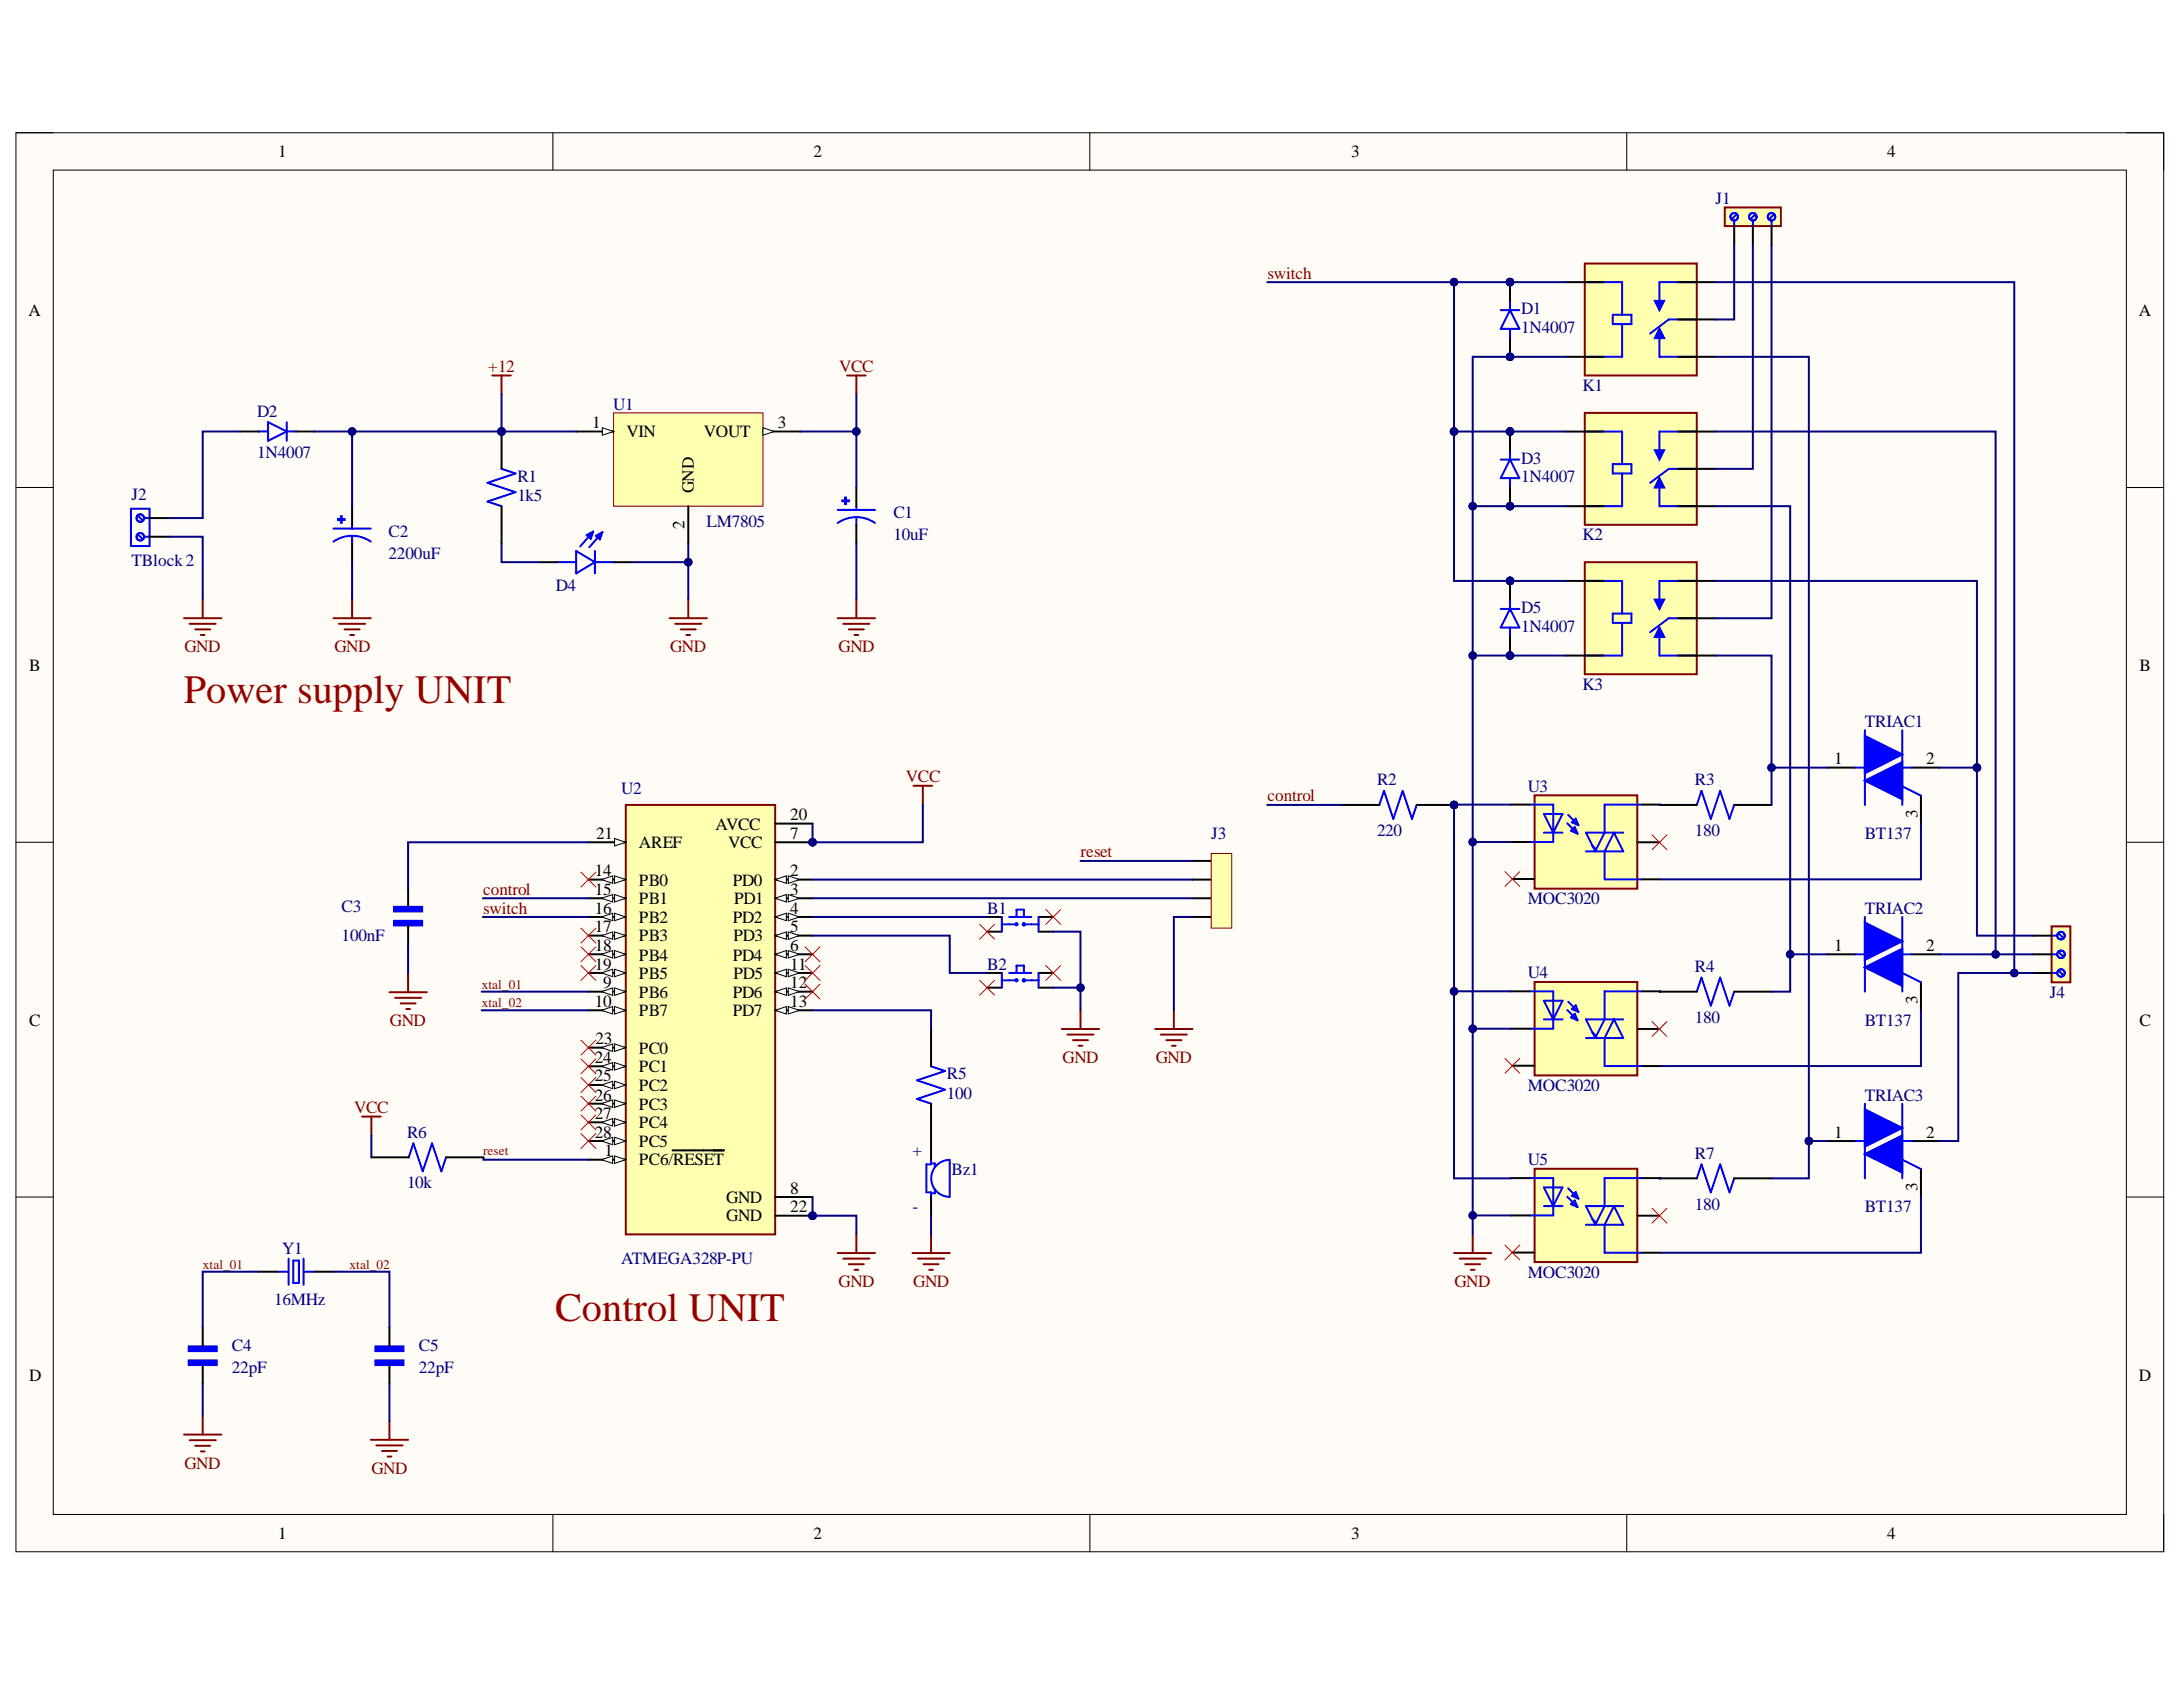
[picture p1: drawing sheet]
<svg xmlns="http://www.w3.org/2000/svg" width="279mm" height="216mm" viewBox="0 0 279 216" stroke-linecap="round" stroke-linejoin="round" font-family="sans-serif">
<defs><g id="words">
<g font-size="5.2" fill="#980000">
<text x="23.5" y="90">Power supply UNIT</text>
<text x="71" y="169.1">Control UNIT</text>
</g>
<g font-size="2.2">
<text x="35.6" y="20.1">1</text>
<text x="104.1" y="20.1">2</text>
<text x="172.9" y="20.1">3</text>
<text x="241.5" y="20.1">4</text>
<text x="3.6" y="40.4">A</text>
<text x="273.8" y="40.4">A</text>
<text x="75.8" y="54.8">1</text>
<text x="80.2" y="56">VIN</text>
<text x="90.1" y="56">VOUT</text>
<text x="99.5" y="54.8">3</text>
<text x="88.8" y="63.1" transform="rotate(-90 88.8 63.1)">GND</text>
<text x="87.6" y="67.7" transform="rotate(-90 87.6 67.7)">2</text>
<text x="3.7" y="85.8">B</text>
<text x="273.8" y="85.8">B</text>
<text x="234.8" y="97.8">1</text>
<text x="246.5" y="97.8">2</text>
<text x="76.3" y="107.4">21</text>
<text x="91.6" y="106.2">AVCC</text>
<text x="101.1" y="105">20</text>
<text x="101.1" y="107.4">7</text>
<text x="245.4" y="104.7" transform="rotate(-90 245.4 104.7)">3</text>
<text x="76.1" y="112.1">14</text>
<text x="81.8" y="108.6">AREF</text>
<text x="81.8" y="113.4">PB0</text>
<text x="93.2" y="108.6">VCC</text>
<text x="93.8" y="113.4">PD0</text>
<text x="101.1" y="112.1">2</text>
<text x="76.1" y="114.6">15</text>
<text x="76.1" y="116.9">16</text>
<text x="76.1" y="119.3">17</text>
<text x="81.8" y="115.7">PB1</text>
<text x="81.8" y="118.1">PB2</text>
<text x="93.8" y="118.1">PD2</text>
<text x="94" y="115.7">PD1</text>
<text x="101.1" y="114.6">3</text>
<text x="101.1" y="116.9">4</text>
<text x="101.1" y="119.3">5</text>
<text x="76.1" y="121.7">18</text>
<text x="76.1" y="124.1">19</text>
<text x="81.8" y="120.5">PB3</text>
<text x="81.8" y="122.9">PB4</text>
<text x="81.8" y="125.3">PB5</text>
<text x="93.8" y="122.9">PD4</text>
<text x="93.9" y="120.5">PD3</text>
<text x="93.9" y="125.3">PD5</text>
<text x="101.1" y="121.7">6</text>
<text x="101.1" y="124.1">11</text>
<text x="234.8" y="121.7">1</text>
<text x="246.5" y="121.7">2</text>
<text x="3.7" y="131.3">C</text>
<text x="76.1" y="128.8">10</text>
<text x="77.2" y="126.5">9</text>
<text x="81.8" y="127.7">PB6</text>
<text x="81.8" y="130">PB7</text>
<text x="93.8" y="127.7">PD6</text>
<text x="93.8" y="130">PD7</text>
<text x="101.1" y="126.5">12</text>
<text x="101.1" y="128.8">13</text>
<text x="245.4" y="128.5" transform="rotate(-90 245.4 128.5)">3</text>
<text x="273.8" y="131.3">C</text>
<text x="76.1" y="136">24</text>
<text x="76.2" y="133.7">23</text>
<text x="81.8" y="134.8">PC0</text>
<text x="81.8" y="137.2">PC1</text>
<text x="76.1" y="138.4">25</text>
<text x="76.1" y="140.8">26</text>
<text x="76.1" y="143.2">27</text>
<text x="81.8" y="139.6">PC2</text>
<text x="81.8" y="142">PC3</text>
<text x="76.1" y="145.6">28</text>
<text x="77.4" y="148">1</text>
<text x="81.8" y="144.4">PC4</text>
<text x="81.8" y="146.8">PC5</text>
<text x="81.8" y="149.1">PC6/RESET</text>
<text x="234.8" y="145.6">1</text>
<text x="246.5" y="145.6">2</text>
<text x="92.9" y="154">GND</text>
<text x="101.1" y="152.8">8</text>
<text x="101.1" y="155.1">22</text>
<text x="245.4" y="152.4" transform="rotate(-90 245.4 152.4)">3</text>
<text x="92.9" y="156.3">GND</text>
<text x="3.7" y="176.7">D</text>
<text x="273.8" y="176.7">D</text>
<text x="35.6" y="197">1</text>
<text x="104.1" y="197">2</text>
<text x="172.9" y="197">3</text>
<text x="241.5" y="197">4</text>
</g>
<g font-size="2.2" fill="#000080">
<text x="219.5" y="26.1">J1</text>
<text x="194.7" y="40.2">D1</text>
<text x="194.7" y="42.6">1N4007</text>
<text x="32.9" y="53.3">D2</text>
<text x="78.5" y="52.4">U1</text>
<text x="202.5" y="50">K1</text>
<text x="32.9" y="58.6">1N4007</text>
<text x="194.7" y="59.3">D3</text>
<text x="16.8" y="64">J2</text>
<text x="66.2" y="61.7">R1</text>
<text x="66.2" y="64.1">1k5</text>
<text x="194.7" y="61.7">1N4007</text>
<text x="49.7" y="68.7">C2</text>
<text x="49.7" y="71.5">2200uF</text>
<text x="90.4" y="67.5">LM7805</text>
<text x="114.3" y="66.3">C1</text>
<text x="114.3" y="69.2">10uF</text>
<text x="202.5" y="69.2">K2</text>
<text x="16.8" y="72.5">TBlock2</text>
<text x="71.1" y="75.6">D4</text>
<text x="194.7" y="78.5">D5</text>
<text x="194.7" y="80.8">1N4007</text>
<text x="202.5" y="88.3">K3</text>
<text x="238.7" y="93">TRIAC1</text>
<text x="79.5" y="101.6">U2</text>
<text x="176.2" y="100.5">R2</text>
<text x="195.5" y="101.4">U3</text>
<text x="216.9" y="100.5">R3</text>
<text x="155" y="107.4">J3</text>
<text x="176.2" y="107">220</text>
<text x="216.9" y="107">180</text>
<text x="238.7" y="107.4">BT137</text>
<text x="43.7" y="116.7">C3</text>
<text x="126.3" y="116.9">B1</text>
<text x="195.5" y="115.7">MOC3020</text>
<text x="238.7" y="116.9">TRIAC2</text>
<text x="43.7" y="120.4">100nF</text>
<text x="126.3" y="124.1">B2</text>
<text x="195.5" y="125.2">U4</text>
<text x="216.9" y="124.4">R4</text>
<text x="216.9" y="130.9">180</text>
<text x="238.7" y="131.3">BT137</text>
<text x="262.3" y="127.7">J4</text>
<text x="121.2" y="138.1">R5</text>
<text x="121.2" y="140.6">100</text>
<text x="195.5" y="139.6">MOC3020</text>
<text x="238.7" y="140.8">TRIAC3</text>
<text x="52.1" y="145.7">R6</text>
<text x="116.8" y="148">+</text>
<text x="195.5" y="149.1">U5</text>
<text x="216.9" y="148.4">R7</text>
<text x="52.1" y="152.1">10k</text>
<text x="116.8" y="155.1">-</text>
<text x="121.8" y="150.4">Bz1</text>
<text x="216.9" y="154.8">180</text>
<text x="238.7" y="155.1">BT137</text>
<text x="36.1" y="160.5">Y1</text>
<text x="79.5" y="161.8">ATMEGA328P-PU</text>
<text x="35.1" y="167.1">16MHz</text>
<text x="195.5" y="163.5">MOC3020</text>
<text x="29.7" y="172.9">C4</text>
<text x="53.6" y="172.9">C5</text>
<text x="29.7" y="175.7">22pF</text>
<text x="53.6" y="175.7">22pF</text>
</g>
<g font-size="2.2" fill="#800000">
<text x="162.2" y="35.7">switch</text>
<text x="62.5" y="47.6">+12</text>
<text x="107.4" y="47.6">VCC</text>
<text x="23.6" y="83.4">GND</text>
<text x="42.8" y="83.4">GND</text>
<text x="85.8" y="83.4">GND</text>
<text x="107.3" y="83.4">GND</text>
<text x="115.9" y="100.1">VCC</text>
<text x="162.2" y="102.6">control</text>
<text x="138.3" y="109.7">reset</text>
<text x="61.8" y="114.6">control</text>
<text x="61.8" y="116.9">switch</text>
<text x="49.9" y="131.3">GND</text>
<text x="136" y="136">GND</text>
<text x="147.9" y="136">GND</text>
<text x="45.3" y="142.5">VCC</text>
<text x="107.3" y="164.7">GND</text>
<text x="116.9" y="164.7">GND</text>
<text x="186.1" y="164.7">GND</text>
<text x="23.6" y="187.9">GND</text>
<text x="47.5" y="188.6">GND</text>
</g>
<g font-size="1.7" fill="#800000">
<text x="61.7" y="126.6">xtal_01</text>
<text x="61.7" y="128.9">xtal_02</text>
<text x="61.8" y="147.8">reset</text>
<text x="26" y="162.4">xtal_01</text>
<text x="44.7" y="162.4">xtal_02</text>
</g>
</g></defs>
<path d="M2 17h274.9v181.6h-274.9z" fill-rule="evenodd" fill="#fffcf8"/>
<path d="M2 17h274.9v181.6h-274.9z" fill="none" stroke="#000" stroke-width=".13"/>
<path d="M6.8 21.8h265.4v172h-265.4z" fill-rule="evenodd" fill="#fffcf8"/>
<g fill="none" stroke="#000" stroke-width=".13">
<path d="M2 17h4.8M70.8 17v4.8M139.5 17v4.8M208.2 17v4.8M272.2 17h4.7v4.8M6.8 21.8h265.4v172h-265.4zM2 62.4h4.8M272.2 62.4h4.7M2 107.8h4.8M272.2 107.8h4.7M2 153.2h4.8M272.2 153.2h4.7"/>
<path d="M70.8 193.8v4.8M139.5 193.8v4.8M208.2 193.8v4.8M276.9 193.8v4.8"/>
</g>
<g fill="none" stroke="#00f" stroke-width=".25">
<path d="M33.1 55.2h1.2M34.3 54l2.4 1.2-2.4 1.2zM36.7 54v2.4M36.7 55.2h1.2M16.8 65.1h2.3v4.8h-2.3zM17.7 68.5l.5 .4M17.7 66.1l.5 .4M18.4 68.7h.7M18.4 66.3h.7"/>
<circle cx="18" cy="68.7" r=".48"/>
<circle cx="18" cy="66.3" r=".48"/>
</g>
<path d="M30.7 55.2h2.4M37.9 55.2h2.4M19.1 68.7h2.4M19.1 66.3h2.4" fill="none" stroke="#000" stroke-width=".25"/>
<path d="M43.6 66.1h.1v.8h-.1z" fill-rule="evenodd" fill="#00f"/>
<path d="M43.6 66.1h.1v.8h-.1z" fill="none" stroke="#00f" stroke-width=".25"/>
<path d="M43.3 66.4h.8v.1h-.8z" fill-rule="evenodd" fill="#00f"/>
<path d="M42.7 69.3a4.2 4.2 0 0 1 4.8 0M42.7 67.6h4.8M43.3 66.4h.8v.1h-.8zM45.1 67.2v.4M45.1 68.6v1" fill="none" stroke="#00f" stroke-width=".25"/>
<path d="M45.1 64.8v2.4M45.1 69.6v2.3" fill="none" stroke="#000" stroke-width=".25"/>
<path d="M23.6 79.1h4.7M24.3 79.8h3.3M25.9 76.7v2.4M42.7 79.1h4.8M43.4 79.8h3.3M45.1 76.7v2.4M25 80.5h1.9M25.7 81.3h.5M44.1 80.5h1.9M44.8 81.3h.5" fill="none" stroke="#800000" stroke-width=".25"/>
<path d="M78.5 52.8h19.2v12h-19.2z" fill-rule="evenodd" fill="#ffffb0"/>
<path d="M78.5 52.8h19.2v12h-19.2z" fill="none" stroke="#800000" stroke-width=".13"/>
<path d="M73.7 55.2h4.8" fill="none" stroke="#000" stroke-width=".25"/>
<path d="M77.1 54.7l1.4 .5-1.4 .5z" fill="#f8fcff"/>
<path d="M77.1 54.7l1.4 .5-1.4 .5z" fill="none" stroke="#000" stroke-width=".13"/>
<path d="M97.7 55.2h4.7" fill="none" stroke="#000" stroke-width=".25"/>
<path d="M97.7 54.7l1.4 .5-1.4 .5z" fill="#f8fcff"/>
<path d="M97.7 54.7l1.4 .5-1.4 .5z" fill="none" stroke="#000" stroke-width=".13"/>
<path d="M88.1 64.8v4.8" fill="none" stroke="#000" stroke-width=".25"/>
<circle cx="64.2" cy="55.2" r=".48" fill="#000080"/>
<circle cx="64.2" cy="55.2" r=".48" fill="none" stroke="#000080" stroke-width=".13"/>
<path d="M64.2 60l1.8 .6-3.6 1.2 3.6 1.2-3.6 1.2 1.8 .6" fill="none" stroke="#00f" stroke-width=".25"/>
<path d="M64.2 55.2v4.8M64.2 64.8v4.8" fill="none" stroke="#000" stroke-width=".25"/>
<circle cx="64.2" cy="55.2" r=".48" fill="#000080"/>
<circle cx="64.2" cy="55.2" r=".48" fill="none" stroke="#000080" stroke-width=".13"/>
<g fill="none" stroke="#00f" stroke-width=".25">
<path d="M71.4 71.9h2.3M73.7 70.5l2.4 1.4-2.4 1.5zM75.5 68.4l-.2 .2M75.5 68.2h.1v.7M75.9 68l-1.7 1.9M75.9 68l-.8 .5 .5 .4M75.9 68l-.3 .9M76.1 70.5v2.9M76.1 71.9h2.4M76.6 68.5l-.2 .1M76.7 68.3h.1v.7M77.1 68.1l-1.7 1.9"/>
<path d="M77.1 68.1l-.8 .5 .5 .4M77.1 68.1l-.3 .9"/>
</g>
<path d="M69 71.9h2.4M78.5 71.9h2.4" fill="none" stroke="#000" stroke-width=".25"/>
<path d="M85.7 79.1h4.8M86.4 79.8h3.4M88.1 76.7v2.4M87.1 80.5h1.9M87.9 81.3h.4" fill="none" stroke="#800000" stroke-width=".25"/>
<path d="M108.2 63.7h.1v.8h-.1z" fill-rule="evenodd" fill="#00f"/>
<path d="M108.2 63.7h.1v.8h-.1z" fill="none" stroke="#00f" stroke-width=".25"/>
<path d="M107.8 64h.8v.2h-.8z" fill-rule="evenodd" fill="#00f"/>
<path d="M107.2 66.9a4.2 4.2 0 0 1 4.8 0M107.2 65.3h4.8M107.8 64h.8v.2h-.8zM109.6 64.8v.5M109.6 66.2v1" fill="none" stroke="#00f" stroke-width=".25"/>
<path d="M109.6 62.4v2.4M109.6 67.2v2.4" fill="none" stroke="#000" stroke-width=".25"/>
<path d="M63 48.1h2.4M64.2 48.1v2.3M108.4 48.1h2.4M109.6 48.1v2.3M107.2 79.1h4.8M107.9 79.8h3.4M109.6 76.7v2.4M108.6 80.5h2M109.4 81.3h.4" fill="none" stroke="#800000" stroke-width=".25"/>
<circle cx="104" cy="107.8" r=".48" fill="#000080"/>
<circle cx="104" cy="107.8" r=".48" fill="none" stroke="#000080" stroke-width=".13"/>
<circle cx="104" cy="155.6" r=".48" fill="#000080"/>
<circle cx="104" cy="155.6" r=".48" fill="none" stroke="#000080" stroke-width=".13"/>
<path d="M80.1 103h19.1v55h-19.1z" fill-rule="evenodd" fill="#ffffb0"/>
<path d="M80.1 103h19.1v55h-19.1z" fill="none" stroke="#800000" stroke-width=".25"/>
<path d="M75.3 107.8h4.8" fill="none" stroke="#000" stroke-width=".25"/>
<path d="M78.7 107.3l1.4 .5-1.4 .5z" fill="#f8fcff"/>
<path d="M78.7 107.3l1.4 .5-1.4 .5z" fill="none" stroke="#000" stroke-width=".13"/>
<path d="M75.3 112.6h4.8" fill="none" stroke="#000" stroke-width=".25"/>
<path d="M78.7 112.1l1.4 .5-1.4 .5z" fill="#f8fcff"/>
<path d="M78.7 112.1l1.4 .5-1.4 .5z" fill="none" stroke="#000" stroke-width=".13"/>
<path d="M77 112.6l1.4-.5v1z" fill="#f8fcff"/>
<path d="M77 112.6l1.4-.5v1z" fill="none" stroke="#000" stroke-width=".13"/>
<path d="M75.3 115h4.8" fill="none" stroke="#000" stroke-width=".25"/>
<path d="M78.7 114.5l1.4 .5-1.4 .4z" fill="#f8fcff"/>
<path d="M78.7 114.5l1.4 .5-1.4 .4z" fill="none" stroke="#000" stroke-width=".13"/>
<path d="M77 115l1.4-.5v.9z" fill="#f8fcff"/>
<path d="M77 115l1.4-.5v.9z" fill="none" stroke="#000" stroke-width=".13"/>
<path d="M75.3 117.4h4.8" fill="none" stroke="#000" stroke-width=".25"/>
<path d="M78.7 116.9l1.4 .5-1.4 .4z" fill="#f8fcff"/>
<path d="M78.7 116.9l1.4 .5-1.4 .4z" fill="none" stroke="#000" stroke-width=".13"/>
<path d="M77 117.4l1.4-.5v.9z" fill="#f8fcff"/>
<path d="M77 117.4l1.4-.5v.9z" fill="none" stroke="#000" stroke-width=".13"/>
<path d="M75.3 119.7h4.8" fill="none" stroke="#000" stroke-width=".25"/>
<path d="M78.7 119.3l1.4 .4-1.4 .5z" fill="#f8fcff"/>
<path d="M78.7 119.3l1.4 .4-1.4 .5z" fill="none" stroke="#000" stroke-width=".13"/>
<path d="M77 119.7l1.4-.4v.9z" fill="#f8fcff"/>
<path d="M77 119.7l1.4-.4v.9z" fill="none" stroke="#000" stroke-width=".13"/>
<path d="M75.3 122.1h4.8" fill="none" stroke="#000" stroke-width=".25"/>
<path d="M78.7 121.7l1.4 .4-1.4 .5z" fill="#f8fcff"/>
<path d="M78.7 121.7l1.4 .4-1.4 .5z" fill="none" stroke="#000" stroke-width=".13"/>
<path d="M77 122.1l1.4-.4v.9z" fill="#f8fcff"/>
<path d="M77 122.1l1.4-.4v.9z" fill="none" stroke="#000" stroke-width=".13"/>
<path d="M75.3 124.5h4.8" fill="none" stroke="#000" stroke-width=".25"/>
<path d="M78.7 124l1.4 .5-1.4 .5z" fill="#f8fcff"/>
<path d="M78.7 124l1.4 .5-1.4 .5z" fill="none" stroke="#000" stroke-width=".13"/>
<path d="M77 124.5l1.4-.5v1z" fill="#f8fcff"/>
<path d="M77 124.5l1.4-.5v1z" fill="none" stroke="#000" stroke-width=".13"/>
<path d="M75.3 126.9h4.8" fill="none" stroke="#000" stroke-width=".25"/>
<path d="M78.7 126.4l1.4 .5-1.4 .5z" fill="#f8fcff"/>
<path d="M78.7 126.4l1.4 .5-1.4 .5z" fill="none" stroke="#000" stroke-width=".13"/>
<path d="M77 126.9l1.4-.5v1z" fill="#f8fcff"/>
<path d="M77 126.9l1.4-.5v1z" fill="none" stroke="#000" stroke-width=".13"/>
<path d="M75.3 129.3h4.8" fill="none" stroke="#000" stroke-width=".25"/>
<path d="M78.7 128.8l1.4 .5-1.4 .5z" fill="#f8fcff"/>
<path d="M78.7 128.8l1.4 .5-1.4 .5z" fill="none" stroke="#000" stroke-width=".13"/>
<path d="M77 129.3l1.4-.5v1z" fill="#f8fcff"/>
<path d="M77 129.3l1.4-.5v1z" fill="none" stroke="#000" stroke-width=".13"/>
<path d="M75.3 134.1h4.8" fill="none" stroke="#000" stroke-width=".25"/>
<path d="M78.7 133.6l1.4 .5-1.4 .5z" fill="#f8fcff"/>
<path d="M78.7 133.6l1.4 .5-1.4 .5z" fill="none" stroke="#000" stroke-width=".13"/>
<path d="M77 134.1l1.4-.5v1z" fill="#f8fcff"/>
<path d="M77 134.1l1.4-.5v1z" fill="none" stroke="#000" stroke-width=".13"/>
<path d="M75.3 136.5h4.8" fill="none" stroke="#000" stroke-width=".25"/>
<path d="M78.7 136l1.4 .5-1.4 .4z" fill="#f8fcff"/>
<path d="M78.7 136l1.4 .5-1.4 .4z" fill="none" stroke="#000" stroke-width=".13"/>
<path d="M77 136.5l1.4-.5v.9z" fill="#f8fcff"/>
<path d="M77 136.5l1.4-.5v.9z" fill="none" stroke="#000" stroke-width=".13"/>
<path d="M75.3 138.9h4.8" fill="none" stroke="#000" stroke-width=".25"/>
<path d="M78.7 138.4l1.4 .5-1.4 .4z" fill="#f8fcff"/>
<path d="M78.7 138.4l1.4 .5-1.4 .4z" fill="none" stroke="#000" stroke-width=".13"/>
<path d="M77 138.9l1.4-.5v.9z" fill="#f8fcff"/>
<path d="M77 138.9l1.4-.5v.9z" fill="none" stroke="#000" stroke-width=".13"/>
<path d="M75.3 141.2h4.8" fill="none" stroke="#000" stroke-width=".25"/>
<path d="M78.7 140.8l1.4 .4-1.4 .5z" fill="#f8fcff"/>
<path d="M78.7 140.8l1.4 .4-1.4 .5z" fill="none" stroke="#000" stroke-width=".13"/>
<path d="M77 141.2l1.4-.4v.9z" fill="#f8fcff"/>
<path d="M77 141.2l1.4-.4v.9z" fill="none" stroke="#000" stroke-width=".13"/>
<path d="M75.3 143.6h4.8" fill="none" stroke="#000" stroke-width=".25"/>
<path d="M78.7 143.2l1.4 .4-1.4 .5z" fill="#f8fcff"/>
<path d="M78.7 143.2l1.4 .4-1.4 .5z" fill="none" stroke="#000" stroke-width=".13"/>
<path d="M77 143.6l1.4-.4v.9z" fill="#f8fcff"/>
<path d="M77 143.6l1.4-.4v.9z" fill="none" stroke="#000" stroke-width=".13"/>
<path d="M75.3 146h4.8" fill="none" stroke="#000" stroke-width=".25"/>
<path d="M78.7 145.5l1.4 .5-1.4 .5z" fill="#f8fcff"/>
<path d="M78.7 145.5l1.4 .5-1.4 .5z" fill="none" stroke="#000" stroke-width=".13"/>
<path d="M77 146l1.4-.5v1z" fill="#f8fcff"/>
<path d="M77 146l1.4-.5v1z" fill="none" stroke="#000" stroke-width=".13"/>
<path d="M75.3 148.4h4.8" fill="none" stroke="#000" stroke-width=".25"/>
<path d="M78.7 147.9l1.4 .5-1.4 .5z" fill="#f8fcff"/>
<path d="M78.7 147.9l1.4 .5-1.4 .5z" fill="none" stroke="#000" stroke-width=".13"/>
<path d="M77 148.4l1.4-.5v1z" fill="#f8fcff"/>
<path d="M77 148.4l1.4-.5v1z" fill="none" stroke="#000" stroke-width=".13"/>
<path d="M99.2 105.4h4.8M99.2 107.8h4.8M86.1 147.2h6.6" fill="none" stroke="#000" stroke-width=".25"/>
<circle cx="104" cy="107.8" r=".48" fill="#000080"/>
<circle cx="104" cy="107.8" r=".48" fill="none" stroke="#000080" stroke-width=".13"/>
<path d="M99.2 112.6h4.8" fill="none" stroke="#000" stroke-width=".25"/>
<path d="M99.2 112.6l1.5-.5v1z" fill="#f8fcff"/>
<path d="M99.2 112.6l1.5-.5v1z" fill="none" stroke="#000" stroke-width=".13"/>
<path d="M100.9 112.1l1.4 .5-1.4 .5z" fill="#f8fcff"/>
<path d="M100.9 112.1l1.4 .5-1.4 .5z" fill="none" stroke="#000" stroke-width=".13"/>
<path d="M99.2 115h4.8" fill="none" stroke="#000" stroke-width=".25"/>
<path d="M99.2 115l1.5-.5v.9z" fill="#f8fcff"/>
<path d="M99.2 115l1.5-.5v.9z" fill="none" stroke="#000" stroke-width=".13"/>
<path d="M100.9 114.5l1.4 .5-1.4 .4z" fill="#f8fcff"/>
<path d="M100.9 114.5l1.4 .5-1.4 .4z" fill="none" stroke="#000" stroke-width=".13"/>
<path d="M99.2 117.4h4.8" fill="none" stroke="#000" stroke-width=".25"/>
<path d="M99.2 117.4l1.5-.5v.9z" fill="#f8fcff"/>
<path d="M99.2 117.4l1.5-.5v.9z" fill="none" stroke="#000" stroke-width=".13"/>
<path d="M100.9 116.9l1.4 .5-1.4 .4z" fill="#f8fcff"/>
<path d="M100.9 116.9l1.4 .5-1.4 .4z" fill="none" stroke="#000" stroke-width=".13"/>
<path d="M99.2 119.7h4.8" fill="none" stroke="#000" stroke-width=".25"/>
<path d="M99.2 119.7l1.5-.4v.9z" fill="#f8fcff"/>
<path d="M99.2 119.7l1.5-.4v.9z" fill="none" stroke="#000" stroke-width=".13"/>
<path d="M100.9 119.3l1.4 .4-1.4 .5z" fill="#f8fcff"/>
<path d="M100.9 119.3l1.4 .4-1.4 .5z" fill="none" stroke="#000" stroke-width=".13"/>
<path d="M99.2 122.1h4.8" fill="none" stroke="#000" stroke-width=".25"/>
<path d="M99.2 122.1l1.5-.4v.9z" fill="#f8fcff"/>
<path d="M99.2 122.1l1.5-.4v.9z" fill="none" stroke="#000" stroke-width=".13"/>
<path d="M100.9 121.7l1.4 .4-1.4 .5z" fill="#f8fcff"/>
<path d="M100.9 121.7l1.4 .4-1.4 .5z" fill="none" stroke="#000" stroke-width=".13"/>
<path d="M99.2 124.5h4.8" fill="none" stroke="#000" stroke-width=".25"/>
<path d="M99.2 124.5l1.5-.5v1z" fill="#f8fcff"/>
<path d="M99.2 124.5l1.5-.5v1z" fill="none" stroke="#000" stroke-width=".13"/>
<path d="M100.9 124l1.4 .5-1.4 .5z" fill="#f8fcff"/>
<path d="M100.9 124l1.4 .5-1.4 .5z" fill="none" stroke="#000" stroke-width=".13"/>
<path d="M99.2 126.9h4.8" fill="none" stroke="#000" stroke-width=".25"/>
<path d="M99.2 126.9l1.5-.5v1z" fill="#f8fcff"/>
<path d="M99.2 126.9l1.5-.5v1z" fill="none" stroke="#000" stroke-width=".13"/>
<path d="M100.9 126.4l1.4 .5-1.4 .5z" fill="#f8fcff"/>
<path d="M100.9 126.4l1.4 .5-1.4 .5z" fill="none" stroke="#000" stroke-width=".13"/>
<path d="M99.2 129.3h4.8" fill="none" stroke="#000" stroke-width=".25"/>
<path d="M99.2 129.3l1.5-.5v1z" fill="#f8fcff"/>
<path d="M99.2 129.3l1.5-.5v1z" fill="none" stroke="#000" stroke-width=".13"/>
<path d="M100.9 128.8l1.4 .5-1.4 .5z" fill="#f8fcff"/>
<path d="M100.9 128.8l1.4 .5-1.4 .5z" fill="none" stroke="#000" stroke-width=".13"/>
<path d="M99.2 153.2h4.8M99.2 155.6h4.8" fill="none" stroke="#000" stroke-width=".25"/>
<circle cx="104" cy="155.6" r=".48" fill="#000080"/>
<circle cx="104" cy="155.6" r=".48" fill="none" stroke="#000080" stroke-width=".13"/>
<path d="M46.3 142.9h2.4M47.5 142.9v2.4M109.6 158v2.4M107.2 160.4h4.8M107.9 161.1h3.4M108.6 161.8h2M109.4 162.5h.4" fill="none" stroke="#800000" stroke-width=".25"/>
<path d="M52.3 148.1l.6-1.8 1.2 3.6 1.2-3.6 1.2 3.6 .6-1.8" fill="none" stroke="#00f" stroke-width=".25"/>
<path d="M47.5 148.1h4.8M57.1 148.1h4.8" fill="none" stroke="#000" stroke-width=".25"/>
<path d="M50.4 117.8h3.6v.6h-3.6z" fill-rule="evenodd" fill="#00f"/>
<path d="M50.4 117.8h3.6v.6h-3.6z" fill="none" stroke="#00f" stroke-width=".25"/>
<path d="M50.4 116.1h3.6v.5h-3.6z" fill-rule="evenodd" fill="#00f"/>
<path d="M50.4 116.1h3.6v.5h-3.6zM35.5 162.8h1.4M36.9 161.1v3.3M37.5 161.3h.8v2.9h-.8zM38.8 162.8h1.5M38.8 161.1v3.3" fill="none" stroke="#00f" stroke-width=".25"/>
<path d="M52.2 113.7v2.4M52.2 118.4v2.4M33.1 162.8h2.4M40.3 162.8h2.4" fill="none" stroke="#000" stroke-width=".25"/>
<path d="M116.9 100.6h2.4M118.1 100.6v2.4M49.8 127h4.8M50.6 127.7h3.3M51.3 128.4h1.9M52 129.1h.5M52.2 124.6v2.4" fill="none" stroke="#800000" stroke-width=".25"/>
<path d="M74.4 133.1l1.9 1.9M76.3 133.1l-1.9 1.9M103 121.2l2 1.9M105 121.2l-2 1.9" fill="none" stroke="#f00" stroke-width=".13"/>
<path d="M24.2 174.1h3.5v.6h-3.5z" fill-rule="evenodd" fill="#00f"/>
<path d="M24.2 174.1h3.5v.6h-3.5z" fill="none" stroke="#00f" stroke-width=".25"/>
<path d="M24.2 172.3h3.5v.6h-3.5z" fill-rule="evenodd" fill="#00f"/>
<path d="M24.2 172.3h3.5v.6h-3.5z" fill="none" stroke="#00f" stroke-width=".25"/>
<path d="M25.9 169.9v2.4M25.9 174.7v2.4" fill="none" stroke="#000" stroke-width=".25"/>
<path d="M48.1 174.1h3.5v.6h-3.5z" fill-rule="evenodd" fill="#00f"/>
<path d="M48.1 174.1h3.5v.6h-3.5z" fill="none" stroke="#00f" stroke-width=".25"/>
<path d="M48.1 172.3h3.5v.6h-3.5z" fill-rule="evenodd" fill="#00f"/>
<path d="M238.7 141.3v9.5M243.5 141.3v9.5M48.1 172.3h3.5v.6h-3.5z" fill="none" stroke="#00f" stroke-width=".25"/>
<path d="M233.9 146h3.6M244.7 146h3.5M245.9 149.6v3.6M49.8 169.9v2.4M49.8 174.7v2.4" fill="none" stroke="#000" stroke-width=".25"/>
<path d="M23.6 183.6h4.7M24.3 184.3h3.3M25 185h1.9M25.7 185.8h.5M25.9 181.2v2.4M47.5 184.3h4.7M48.2 185h3.3M48.9 185.7h1.9M49.6 186.4h.5M49.8 181.9v2.4" fill="none" stroke="#800000" stroke-width=".25"/>
<path d="M238.7 142l4.8 2.4-4.8 2.3z" fill="#00f"/>
<path d="M238.7 142l4.8 2.4-4.8 2.3z" fill="none" stroke="#00f" stroke-width=".25"/>
<path d="M238.7 147.7l4.8-2.4v4.8z" fill="#00f"/>
<path d="M237.5 146h1.2M238.7 147.7l4.8-2.4v4.8zM243.5 148.4l2.4 1.2M243.5 146h1.2" fill="none" stroke="#00f" stroke-width=".25"/>
<path d="M196.4 149.6h13.2v11.9h-13.2z" fill-rule="evenodd" fill="#ffffb0"/>
<path d="M196.4 149.6h13.2v11.9h-13.2z" fill="none" stroke="#800000" stroke-width=".25"/>
<g fill="none" stroke="#00f" stroke-width=".25">
<path d="M238.7 117.4v9.5M243.5 117.4v9.5M195.8 150.8h3v4.7h-3M197.6 152h2.4l-1.2 2.4zM197.6 154.4h2.4M200.6 153.2l1.3 1.3M200.7 152.1l1.3 1.3M201.1 154.1l.4-.5 .4 .9zM201.2 153l.5-.4 .3 .8zM203 156.7h4.8l-1.2-2.3-1.2 2.3v3.6h4.7M203.8 156l.5 .5M207.8 154.4h-4.8l1.2 2.3 .1-.2"/>
<path d="M210.1 150.8h-4.7v3.6l-1.1 2.1M217.2 150.8l.6-1.8 1.2 3.6 1.2-3.6 1.2 3.6 .6-1.8"/>
</g>
<path d="M233.9 122.1h3.6M244.7 122.1h3.5M245.9 125.7v3.6M193.4 150.8h2.4M193.4 155.5h2.4M209.6 155.6h2.8M210.1 150.8h2.4M212.4 150.8h4.8M222 150.8h4.7M193.6 160.3h2.8M210.1 160.3h2.4" fill="none" stroke="#000" stroke-width=".25"/>
<path d="M238.7 118.1l4.8 2.4-4.8 2.4z" fill="#00f"/>
<path d="M238.7 118.1l4.8 2.4-4.8 2.4z" fill="none" stroke="#00f" stroke-width=".25"/>
<path d="M238.7 123.8l4.8-2.4v4.8z" fill="#00f"/>
<path d="M237.5 122.1h1.2M238.7 123.8l4.8-2.4v4.8zM243.5 124.5l2.4 1.2M243.5 122.1h1.2" fill="none" stroke="#00f" stroke-width=".25"/>
<path d="M196.4 125.7h13.2v11.9h-13.2z" fill-rule="evenodd" fill="#ffffb0"/>
<path d="M196.4 125.7h13.2v11.9h-13.2z" fill="none" stroke="#800000" stroke-width=".25"/>
<g fill="none" stroke="#00f" stroke-width=".25">
<path d="M238.7 93.5v9.5M243.5 93.5v9.5M195.8 126.9h3v4.8h-3M197.6 128.1h2.4l-1.2 2.4zM197.6 130.5h2.4M200.6 129.3l1.3 1.3M200.7 128.2l1.3 1.3M201.1 130.2l.4-.5 .4 .9zM201.2 129.1l.5-.4 .3 .8zM203 132.8h4.8l-1.2-2.3-1.2 2.3v3.6h4.7M203.8 132.1l.5 .5M207.8 130.5h-4.8l1.2 2.3 .1-.2"/>
<path d="M210.1 126.9h-4.7v3.6l-1.1 2.1M217.2 126.9l.6-1.8 1.2 3.6 1.2-3.6 1.2 3.6 .6-1.8"/>
</g>
<path d="M233.9 98.2h3.6M244.7 98.2h3.5M245.9 101.8v3.6M193.4 126.9h2.4M193.4 131.7h2.4M193.6 136.4h2.8M209.6 131.7h2.8M210.1 126.9h2.4M210.1 136.4h2.4M212.4 126.9h4.8M222 126.9h4.7" fill="none" stroke="#000" stroke-width=".25"/>
<path d="M238.7 94.2l4.8 2.4-4.8 2.4z" fill="#00f"/>
<path d="M238.7 94.2l4.8 2.4-4.8 2.4z" fill="none" stroke="#00f" stroke-width=".25"/>
<path d="M238.7 99.9l4.8-2.4v4.8z" fill="#00f"/>
<path d="M237.5 98.2h1.2M238.7 99.9l4.8-2.4v4.8zM243.5 98.2h1.2M243.5 100.6l2.4 1.2" fill="none" stroke="#00f" stroke-width=".25"/>
<path d="M196.4 101.8h13.2v11.9h-13.2z" fill-rule="evenodd" fill="#ffffb0"/>
<path d="M196.4 101.8h13.2v11.9h-13.2z" fill="none" stroke="#800000" stroke-width=".25"/>
<path d="M195.8 103h3v4.8h-3M197.6 104.2h2.4l-1.2 2.4zM197.6 106.6h2.4M200.6 105.4l1.3 1.3M200.7 104.3l1.3 1.3M201.1 106.3l.4-.5 .4 .9zM201.2 105.2l.5-.4 .3 .8zM203 109h4.8l-1.2-2.4-1.2 2.4v3.5h4.7M203.8 108.2l.5 .5M207.8 106.6h-4.8l1.2 2.4 .1-.3M210.1 103h-4.7v3.6l-1.1 2.1M217.2 103l.6-1.8 1.2 3.6 1.2-3.6 1.2 3.6 .6-1.8" fill="none" stroke="#00f" stroke-width=".25"/>
<path d="M193.4 103h2.4M193.4 107.8h2.4M193.6 112.5h2.8M209.6 107.8h2.8M210.1 103h2.4M210.1 112.5h2.4M212.4 103h4.8M222 103h4.7" fill="none" stroke="#000" stroke-width=".25"/>
<circle cx="186.1" cy="103" r=".48" fill="#000080"/>
<circle cx="186.1" cy="103" r=".48" fill="none" stroke="#000080" stroke-width=".13"/>
<path d="M176.5 103l.6-1.8 1.2 3.6 1.2-3.6 1.2 3.6 .6-1.8" fill="none" stroke="#00f" stroke-width=".25"/>
<path d="M171.8 103h4.7M181.3 103h4.8" fill="none" stroke="#000" stroke-width=".25"/>
<circle cx="186.1" cy="103" r=".48" fill="#000080"/>
<circle cx="186.1" cy="103" r=".48" fill="none" stroke="#000080" stroke-width=".13"/>
<path d="M192.6 111.5l1.9 2M194.5 111.5l-1.9 2M211.4 106.8l2 2M213.4 106.8l-2 2M192.6 135.4l1.9 2M194.5 135.4l-1.9 2M211.4 130.7l2 1.9M213.4 130.7l-2 1.9M192.6 159.3l1.9 1.9M194.5 159.3l-1.9 1.9M211.4 154.6l2 1.9M213.4 154.6l-2 1.9" fill="none" stroke="#f00" stroke-width=".13"/>
<path d="M202.8 71.9h14.4v14.4h-14.4z" fill-rule="evenodd" fill="#ffffb0"/>
<path d="M202.8 71.9h14.4v14.4h-14.4z" fill="none" stroke="#800000" stroke-width=".25"/>
<path d="M202.8 74.3h4.8v4.2M206.4 78.5h2.4v1.2h-2.4zM207.6 79.7v4.2h-4.8M217.2 79.1h-3.6l-2.4 1.8M217.2 74.3h-4.8v2.4M212.4 81.5v2.4h4.8" fill="none" stroke="#00f" stroke-width=".25"/>
<path d="M211.8 76.7h1.2l-.6 1.2z" fill="#00f"/>
<path d="M211.8 76.7h1.2l-.6 1.2z" fill="none" stroke="#00f" stroke-width=".25"/>
<path d="M212.4 80.3l.6 1.2h-1.2z" fill="#00f"/>
<path d="M212.4 80.3l.6 1.2h-1.2z" fill="none" stroke="#00f" stroke-width=".25"/>
<path d="M200.4 74.3h4.8M214.8 74.3h4.8M214.8 79.1h4.8M200.4 83.9h4.8M214.8 83.9h4.8" fill="none" stroke="#000" stroke-width=".25"/>
<path d="M202.8 52.8h14.4v14.4h-14.4z" fill-rule="evenodd" fill="#ffffb0"/>
<path d="M202.8 52.8h14.4v14.4h-14.4z" fill="none" stroke="#800000" stroke-width=".25"/>
<path d="M202.8 55.2h4.8v4.2M206.4 59.4h2.4v1.2h-2.4zM217.2 55.2h-4.8v2.4M207.6 60.6v4.2h-4.8M212.4 62.4v2.4h4.8M217.2 60h-3.6l-2.4 1.8" fill="none" stroke="#00f" stroke-width=".25"/>
<path d="M211.8 57.6h1.2l-.6 1.2z" fill="#00f"/>
<path d="M211.8 57.6h1.2l-.6 1.2z" fill="none" stroke="#00f" stroke-width=".25"/>
<path d="M212.4 61.2l.6 1.2h-1.2z" fill="#00f"/>
<path d="M212.4 61.2l.6 1.2h-1.2z" fill="none" stroke="#00f" stroke-width=".25"/>
<path d="M200.4 55.2h4.8M214.8 55.2h4.8M200.4 64.8h4.8M214.8 64.8h4.8M214.8 60h4.8" fill="none" stroke="#000" stroke-width=".25"/>
<path d="M202.8 33.7h14.4v14.4h-14.4z" fill-rule="evenodd" fill="#ffffb0"/>
<path d="M202.8 33.7h14.4v14.4h-14.4z" fill="none" stroke="#800000" stroke-width=".25"/>
<path d="M202.8 36.1h4.8v4.2M217.2 36.1h-4.8v2.4M206.4 40.3h2.4v1.2h-2.4zM207.6 41.5v4.2h-4.8M212.4 43.3v2.4h4.8M217.2 40.9h-3.6l-2.4 1.8" fill="none" stroke="#00f" stroke-width=".25"/>
<path d="M211.8 38.5h1.2l-.6 1.2z" fill="#00f"/>
<path d="M211.8 38.5h1.2l-.6 1.2z" fill="none" stroke="#00f" stroke-width=".25"/>
<path d="M212.4 42.1l.6 1.2h-1.2z" fill="#00f"/>
<path d="M212.4 42.1l.6 1.2h-1.2z" fill="none" stroke="#00f" stroke-width=".25"/>
<path d="M200.4 36.1h4.8M214.8 36.1h4.8M200.4 45.7h4.8M214.8 45.7h4.8M214.8 40.9h4.8" fill="none" stroke="#000" stroke-width=".25"/>
<circle cx="193.3" cy="45.7" r=".48" fill="#000080"/>
<circle cx="193.3" cy="45.7" r=".48" fill="none" stroke="#000080" stroke-width=".13"/>
<circle cx="193.3" cy="36.1" r=".48" fill="#000080"/>
<circle cx="193.3" cy="36.1" r=".48" fill="none" stroke="#000080" stroke-width=".13"/>
<path d="M192.1 39.7h2.4M193.3 39.7l1.2 2.4h-2.4zM193.3 38.5v1.2M193.3 42.1v1.2" fill="none" stroke="#00f" stroke-width=".25"/>
<path d="M193.3 43.3v2.4" fill="none" stroke="#000" stroke-width=".25"/>
<circle cx="193.3" cy="45.7" r=".48" fill="#000080"/>
<circle cx="193.3" cy="45.7" r=".48" fill="none" stroke="#000080" stroke-width=".13"/>
<path d="M193.3 36.1v2.4" fill="none" stroke="#000" stroke-width=".25"/>
<circle cx="193.3" cy="36.1" r=".48" fill="#000080"/>
<circle cx="193.3" cy="36.1" r=".48" fill="none" stroke="#000080" stroke-width=".13"/>
<circle cx="193.3" cy="64.8" r=".48" fill="#000080"/>
<circle cx="193.3" cy="64.8" r=".48" fill="none" stroke="#000080" stroke-width=".13"/>
<circle cx="193.3" cy="55.2" r=".48" fill="#000080"/>
<circle cx="193.3" cy="55.2" r=".48" fill="none" stroke="#000080" stroke-width=".13"/>
<path d="M192.1 58.8h2.4M193.3 58.8l1.2 2.4h-2.4zM193.3 57.6v1.2M193.3 61.2v1.2" fill="none" stroke="#00f" stroke-width=".25"/>
<path d="M193.3 62.4v2.4" fill="none" stroke="#000" stroke-width=".25"/>
<circle cx="193.3" cy="64.8" r=".48" fill="#000080"/>
<circle cx="193.3" cy="64.8" r=".48" fill="none" stroke="#000080" stroke-width=".13"/>
<path d="M193.3 55.2v2.4" fill="none" stroke="#000" stroke-width=".25"/>
<circle cx="193.3" cy="55.2" r=".48" fill="#000080"/>
<circle cx="193.3" cy="55.2" r=".48" fill="none" stroke="#000080" stroke-width=".13"/>
<circle cx="193.3" cy="83.9" r=".48" fill="#000080"/>
<circle cx="193.3" cy="83.9" r=".48" fill="none" stroke="#000080" stroke-width=".13"/>
<circle cx="193.3" cy="74.3" r=".48" fill="#000080"/>
<circle cx="193.3" cy="74.3" r=".48" fill="none" stroke="#000080" stroke-width=".13"/>
<path d="M192.1 77.9h2.4M193.3 77.9l1.2 2.4h-2.4zM193.3 76.7v1.2M193.3 80.3v1.2" fill="none" stroke="#00f" stroke-width=".25"/>
<path d="M193.3 81.5v2.4" fill="none" stroke="#000" stroke-width=".25"/>
<circle cx="193.3" cy="83.9" r=".48" fill="#000080"/>
<circle cx="193.3" cy="83.9" r=".48" fill="none" stroke="#000080" stroke-width=".13"/>
<path d="M193.3 74.3v2.4" fill="none" stroke="#000" stroke-width=".25"/>
<circle cx="193.3" cy="74.3" r=".48" fill="#000080"/>
<circle cx="193.3" cy="74.3" r=".48" fill="none" stroke="#000080" stroke-width=".13"/>
<g fill="none" stroke="#800000" stroke-width=".25">
<path d="M135.9 131.7h4.8M136.6 132.4h3.4M137.3 133.1h1.9M138 133.8h.5M138.3 129.3v2.4M119.2 158v2.4M188.5 158v2.4M116.8 160.4h4.8M117.5 161.1h3.3M118.2 161.8h1.9M118.9 162.5h.5M186.1 160.4h4.8"/>
<path d="M186.8 161.1h3.4M187.5 161.8h1.9M188.2 162.5h.5"/>
</g>
<g fill="none" stroke="#000" stroke-width=".25">
<path d="M126.3 117.4h1.9M126.3 119.2h1.9M132.9 117.4h1.9M132.9 119.2h1.9M152.6 117.4h2.4M152.6 115h2.4M152.6 112.6h2.4M152.6 110.2h2.4M119.2 131.7v4.8M126.3 124.5h1.9M126.3 126.4h1.9M132.9 124.5h1.9"/>
<path d="M132.9 126.4h1.9M119.2 141.2v7.2M119.2 153.2v2.4"/>
</g>
<g fill="none" stroke="#00f" stroke-width=".25">
<path d="M128.2 118.3h1.9M128.2 117.4v1.8M129.2 117.4h2.8M130.1 117.4v-1h.9v1M131 118.3h1.9M132.9 117.4v1.8M119.2 136.5l1.8 .6-3.6 1.2 3.6 1.2-3.6 1.1 1.8 .6M128.2 124.5v1.9M128.2 125.5h1.9M129.2 124.5h2.8M130.1 124.5v-.9h.9v.9M131 125.5h1.9"/>
<path d="M132.9 124.5v1.9M119.2 148.4v.6h-.6v3.6h.6v.6M119.2 148.9h.4v.5M119.6 152.2v.5h-.4M121.5 148.4a2.37 2.37 0 0 0-2.3 2.4 2.37 2.37 0 0 0 2.3 2.4M121.6 148.4v4.8"/>
<circle cx="130.1" cy="118.3" r=".12"/>
<circle cx="131" cy="118.3" r=".13"/>
<circle cx="130.1" cy="125.5" r=".12"/>
<circle cx="131" cy="125.5" r=".13"/>
</g>
<g fill="none" stroke="#f00" stroke-width=".13">
<path d="M125.4 118.3l1.9 1.9M127.3 118.3l-1.9 1.9M133.9 116.4l1.9 1.9M135.8 116.4l-1.9 1.9M74.4 137.9l1.9 1.9M74.4 135.5l1.9 1.9M76.3 137.9l-1.9 1.9M76.3 135.5l-1.9 1.9M103 123.6l2 1.9M103 126l2 1.9M105 123.6l-2 1.9M105 126l-2 1.9"/>
<path d="M125.4 125.4l1.9 2M127.3 125.4l-1.9 2M133.9 123.6l1.9 1.9M135.8 123.6l-1.9 1.9M74.4 145.1l1.9 1.9M74.4 142.7l1.9 1.9M74.4 140.3l1.9 1.9M76.3 145.1l-1.9 1.9M76.3 142.7l-1.9 1.9M76.3 140.3l-1.9 1.9"/>
</g>
<path d="M155 109.2h2.7v9.6h-2.7z" fill-rule="evenodd" fill="#ffffb0"/>
<path d="M155 109.2h2.7v9.6h-2.7z" fill="none" stroke="#800000" stroke-width=".13"/>
<path d="M147.9 131.7h4.7M148.6 132.4h3.3M149.3 133.1h1.9M150 133.8h.5M150.2 129.3v2.4" fill="none" stroke="#800000" stroke-width=".25"/>
<path d="M74.4 118.8l1.9 1.9M74.4 111.6l1.9 1.9M76.3 118.8l-1.9 1.9M76.3 111.6l-1.9 1.9M74.4 123.6l1.9 1.9M74.4 121.2l1.9 1.9M76.3 123.6l-1.9 1.9M76.3 121.2l-1.9 1.9" fill="none" stroke="#f00" stroke-width=".13"/>
<path d="M220.8 26.5h7.1v2.4h-7.1z" fill-rule="evenodd" fill="#ffffb0"/>
<path d="M220.8 26.5h7.1v2.4h-7.1z" fill="none" stroke="#800000" stroke-width=".25"/>
<g fill="none" stroke="#00f" stroke-width=".25">
<path d="M222 28.2v.7M222.2 27.5l-.5 .5M224.3 28.2v.7M224.6 27.5l-.5 .5M226.7 28.2v.7M227 27.5l-.5 .5"/>
<circle cx="222" cy="27.7" r=".48"/>
<circle cx="224.3" cy="27.7" r=".48"/>
<circle cx="226.7" cy="27.7" r=".48"/>
</g>
<path d="M222 28.9v2.4M224.3 28.9v2.4M226.7 28.9v2.4" fill="none" stroke="#000" stroke-width=".25"/>
<path d="M262.6 118.6h2.4v7.1h-2.4z" fill-rule="evenodd" fill="#ffffb0"/>
<path d="M262.6 118.6h2.4v7.1h-2.4z" fill="none" stroke="#800000" stroke-width=".25"/>
<g fill="none" stroke="#00f" stroke-width=".25">
<path d="M262.6 119.7h.7M263.5 119.5l.5 .5M262.6 122.1h.7M262.6 124.5h.7M263.5 121.9l.5 .5M263.5 124.3l.5 .5"/>
<circle cx="263.8" cy="119.7" r=".48"/>
<circle cx="263.8" cy="122.1" r=".48"/>
<circle cx="263.8" cy="124.5" r=".48"/>
</g>
<path d="M260.2 119.7h2.4M260.2 122.1h2.4M260.2 124.5h2.4" fill="none" stroke="#000" stroke-width=".25"/>
<path d="M30.7 55.2h-4.8v11.1h-4.4M102.4 55.2h7.2v7.2M45.1 71.9v4.8M109.6 69.6v7.1" fill="none" stroke="#000080" stroke-width=".25"/>
<circle cx="109.6" cy="55.2" r=".48" fill="#000080"/>
<circle cx="109.6" cy="55.2" r=".48" fill="none" stroke="#000080" stroke-width=".13"/>
<path d="M109.6 50.4v4.8" fill="none" stroke="#000080" stroke-width=".25"/>
<circle cx="109.6" cy="55.2" r=".48" fill="#000080"/>
<circle cx="109.6" cy="55.2" r=".48" fill="none" stroke="#000080" stroke-width=".13"/>
<path d="M45.1 55.2v9.6" fill="none" stroke="#000080" stroke-width=".25"/>
<circle cx="45.1" cy="55.2" r=".48" fill="#000080"/>
<circle cx="45.1" cy="55.2" r=".48" fill="none" stroke="#000080" stroke-width=".13"/>
<path d="M64.2 50.4v4.8M21.5 68.7h4.4v8" fill="none" stroke="#000080" stroke-width=".25"/>
<circle cx="64.2" cy="55.2" r=".48" fill="#000080"/>
<circle cx="64.2" cy="55.2" r=".48" fill="none" stroke="#000080" stroke-width=".13"/>
<path d="M80.9 71.9h7.2" fill="none" stroke="#000080" stroke-width=".25"/>
<circle cx="88.1" cy="71.9" r=".48" fill="#000080"/>
<circle cx="88.1" cy="71.9" r=".48" fill="none" stroke="#000080" stroke-width=".13"/>
<path d="M64.2 69.6v2.3h4.8M104 155.6h5.6v2.4" fill="none" stroke="#000080" stroke-width=".25"/>
<circle cx="104" cy="155.6" r=".48" fill="#000080"/>
<circle cx="104" cy="155.6" r=".48" fill="none" stroke="#000080" stroke-width=".13"/>
<path d="M104 153.2v2.4" fill="none" stroke="#000080" stroke-width=".25"/>
<circle cx="104" cy="155.6" r=".48" fill="#000080"/>
<circle cx="104" cy="155.6" r=".48" fill="none" stroke="#000080" stroke-width=".13"/>
<g fill="none" stroke="#000080" stroke-width=".25">
<path d="M75.3 107.8h-23.1v5.9M52.2 120.8v3.8M61.6 129.3h13.7M61.6 126.9h13.7M212.5 126.9h-.1M233.9 122.1h-4.8v4.8h-2.4M245.9 129.3v7.1h-33.4M47.5 145.3v2.8M61.9 148.1v.3h13.4M212.5 150.8h-.1M245.9 153.2v7.1h-33.4M25.9 177.1v4.1"/>
<path d="M33.1 162.8h-7.2v7.1M42.7 162.8h7.1v7.1M49.8 177.1v4.8"/>
</g>
<circle cx="229.1" cy="122.1" r=".48" fill="#000080"/>
<circle cx="229.1" cy="122.1" r=".48" fill="none" stroke="#000080" stroke-width=".13"/>
<path d="M233.9 146h-2.4v4.8h-4.8" fill="none" stroke="#000080" stroke-width=".25"/>
<circle cx="231.5" cy="146" r=".48" fill="#000080"/>
<circle cx="231.5" cy="146" r=".48" fill="none" stroke="#000080" stroke-width=".13"/>
<path d="M193.4 107.8h-4.9v23.9M212.5 103h-.1M245.9 105.4v7.1h-33.4" fill="none" stroke="#000080" stroke-width=".25"/>
<circle cx="188.5" cy="107.8" r=".48" fill="#000080"/>
<circle cx="188.5" cy="107.8" r=".48" fill="none" stroke="#000080" stroke-width=".13"/>
<circle cx="188.5" cy="131.7" r=".48" fill="#000080"/>
<circle cx="188.5" cy="131.7" r=".48" fill="none" stroke="#000080" stroke-width=".13"/>
<path d="M193.4 103h-7.3" fill="none" stroke="#000080" stroke-width=".25"/>
<circle cx="186.1" cy="103" r=".48" fill="#000080"/>
<circle cx="186.1" cy="103" r=".48" fill="none" stroke="#000080" stroke-width=".13"/>
<path d="M193.4 131.7h-4.9v23.8h4.9" fill="none" stroke="#000080" stroke-width=".25"/>
<circle cx="188.5" cy="131.7" r=".48" fill="#000080"/>
<circle cx="188.5" cy="131.7" r=".48" fill="none" stroke="#000080" stroke-width=".13"/>
<circle cx="188.5" cy="155.5" r=".48" fill="#000080"/>
<circle cx="188.5" cy="155.5" r=".48" fill="none" stroke="#000080" stroke-width=".13"/>
<path d="M219.6 83.9h7.1v14.3" fill="none" stroke="#000080" stroke-width=".25"/>
<circle cx="226.7" cy="98.2" r=".48" fill="#000080"/>
<circle cx="226.7" cy="98.2" r=".48" fill="none" stroke="#000080" stroke-width=".13"/>
<path d="M233.9 98.2h-7.2v4.8" fill="none" stroke="#000080" stroke-width=".25"/>
<circle cx="226.7" cy="98.2" r=".48" fill="#000080"/>
<circle cx="226.7" cy="98.2" r=".48" fill="none" stroke="#000080" stroke-width=".13"/>
<path d="M219.6 64.8h9.5v57.3" fill="none" stroke="#000080" stroke-width=".25"/>
<circle cx="229.1" cy="122.1" r=".48" fill="#000080"/>
<circle cx="229.1" cy="122.1" r=".48" fill="none" stroke="#000080" stroke-width=".13"/>
<path d="M219.6 45.7h11.9v100.3" fill="none" stroke="#000080" stroke-width=".25"/>
<circle cx="231.5" cy="146" r=".48" fill="#000080"/>
<circle cx="231.5" cy="146" r=".48" fill="none" stroke="#000080" stroke-width=".13"/>
<path d="M219.6 55.2h35.8v66.9" fill="none" stroke="#000080" stroke-width=".25"/>
<circle cx="255.4" cy="122.1" r=".48" fill="#000080"/>
<circle cx="255.4" cy="122.1" r=".48" fill="none" stroke="#000080" stroke-width=".13"/>
<path d="M219.6 36.1h38.2v88.4" fill="none" stroke="#000080" stroke-width=".25"/>
<circle cx="257.8" cy="124.5" r=".48" fill="#000080"/>
<circle cx="257.8" cy="124.5" r=".48" fill="none" stroke="#000080" stroke-width=".13"/>
<path d="M188.5 83.9h11.9" fill="none" stroke="#000080" stroke-width=".25"/>
<circle cx="193.3" cy="83.9" r=".48" fill="#000080"/>
<circle cx="193.3" cy="83.9" r=".48" fill="none" stroke="#000080" stroke-width=".13"/>
<circle cx="188.5" cy="83.9" r=".48" fill="#000080"/>
<circle cx="188.5" cy="83.9" r=".48" fill="none" stroke="#000080" stroke-width=".13"/>
<path d="M188.5 64.8h11.9" fill="none" stroke="#000080" stroke-width=".25"/>
<circle cx="193.3" cy="64.8" r=".48" fill="#000080"/>
<circle cx="193.3" cy="64.8" r=".48" fill="none" stroke="#000080" stroke-width=".13"/>
<circle cx="188.5" cy="64.8" r=".48" fill="#000080"/>
<circle cx="188.5" cy="64.8" r=".48" fill="none" stroke="#000080" stroke-width=".13"/>
<path d="M193.3 74.3h7.1" fill="none" stroke="#000080" stroke-width=".25"/>
<circle cx="193.3" cy="74.3" r=".48" fill="#000080"/>
<circle cx="193.3" cy="74.3" r=".48" fill="none" stroke="#000080" stroke-width=".13"/>
<path d="M193.3 55.2h7.1" fill="none" stroke="#000080" stroke-width=".25"/>
<circle cx="193.3" cy="55.2" r=".48" fill="#000080"/>
<circle cx="193.3" cy="55.2" r=".48" fill="none" stroke="#000080" stroke-width=".13"/>
<path d="M193.3 36.1h7.1" fill="none" stroke="#000080" stroke-width=".25"/>
<circle cx="193.3" cy="36.1" r=".48" fill="#000080"/>
<circle cx="193.3" cy="36.1" r=".48" fill="none" stroke="#000080" stroke-width=".13"/>
<path d="M188.5 155.5v2.5" fill="none" stroke="#000080" stroke-width=".25"/>
<circle cx="188.5" cy="155.5" r=".48" fill="#000080"/>
<circle cx="188.5" cy="155.5" r=".48" fill="none" stroke="#000080" stroke-width=".13"/>
<path d="M222 31.3v9.6h-2.4M224.3 31.3v28.7h-4.7M226.7 31.3v47.8h-7.1M40.3 55.2h33.4" fill="none" stroke="#000080" stroke-width=".25"/>
<circle cx="45.1" cy="55.2" r=".48" fill="#000080"/>
<circle cx="45.1" cy="55.2" r=".48" fill="none" stroke="#000080" stroke-width=".13"/>
<circle cx="64.2" cy="55.2" r=".48" fill="#000080"/>
<circle cx="64.2" cy="55.2" r=".48" fill="none" stroke="#000080" stroke-width=".13"/>
<path d="M88.1 69.6v7.1" fill="none" stroke="#000080" stroke-width=".25"/>
<circle cx="88.1" cy="71.9" r=".48" fill="#000080"/>
<circle cx="88.1" cy="71.9" r=".48" fill="none" stroke="#000080" stroke-width=".13"/>
<path d="M200.4 45.7h-11.9v62.1" fill="none" stroke="#000080" stroke-width=".25"/>
<circle cx="193.3" cy="45.7" r=".48" fill="#000080"/>
<circle cx="193.3" cy="45.7" r=".48" fill="none" stroke="#000080" stroke-width=".13"/>
<circle cx="188.5" cy="64.8" r=".48" fill="#000080"/>
<circle cx="188.5" cy="64.8" r=".48" fill="none" stroke="#000080" stroke-width=".13"/>
<circle cx="188.5" cy="83.9" r=".48" fill="#000080"/>
<circle cx="188.5" cy="83.9" r=".48" fill="none" stroke="#000080" stroke-width=".13"/>
<circle cx="188.5" cy="107.8" r=".48" fill="#000080"/>
<circle cx="188.5" cy="107.8" r=".48" fill="none" stroke="#000080" stroke-width=".13"/>
<path d="M260.2 124.5h-9.6v21.5h-2.4" fill="none" stroke="#000080" stroke-width=".25"/>
<circle cx="257.8" cy="124.5" r=".48" fill="#000080"/>
<circle cx="257.8" cy="124.5" r=".48" fill="none" stroke="#000080" stroke-width=".13"/>
<path d="M248.2 122.1h12" fill="none" stroke="#000080" stroke-width=".25"/>
<circle cx="255.4" cy="122.1" r=".48" fill="#000080"/>
<circle cx="255.4" cy="122.1" r=".48" fill="none" stroke="#000080" stroke-width=".13"/>
<path d="M248.2 98.2h4.8" fill="none" stroke="#000080" stroke-width=".25"/>
<circle cx="253" cy="98.2" r=".48" fill="#000080"/>
<circle cx="253" cy="98.2" r=".48" fill="none" stroke="#000080" stroke-width=".13"/>
<path d="M253 98.2v21.5h7.2" fill="none" stroke="#000080" stroke-width=".25"/>
<circle cx="253" cy="98.2" r=".48" fill="#000080"/>
<circle cx="253" cy="98.2" r=".48" fill="none" stroke="#000080" stroke-width=".13"/>
<path d="M219.6 74.3h33.4v23.9" fill="none" stroke="#000080" stroke-width=".25"/>
<circle cx="253" cy="98.2" r=".48" fill="#000080"/>
<circle cx="253" cy="98.2" r=".48" fill="none" stroke="#000080" stroke-width=".13"/>
<path d="M118.1 103v4.8h-14.1v-2.4" fill="none" stroke="#000080" stroke-width=".25"/>
<circle cx="104" cy="107.8" r=".48" fill="#000080"/>
<circle cx="104" cy="107.8" r=".48" fill="none" stroke="#000080" stroke-width=".13"/>
<path d="M104 119.7h17.6v4.8h4.7M104 117.4h22.3M134.8 119.2h3.5v7.2h-3.5" fill="none" stroke="#000080" stroke-width=".25"/>
<circle cx="138.3" cy="126.4" r=".48" fill="#000080"/>
<circle cx="138.3" cy="126.4" r=".48" fill="none" stroke="#000080" stroke-width=".13"/>
<path d="M138.3 126.4v2.9" fill="none" stroke="#000080" stroke-width=".25"/>
<circle cx="138.3" cy="126.4" r=".48" fill="#000080"/>
<circle cx="138.3" cy="126.4" r=".48" fill="none" stroke="#000080" stroke-width=".13"/>
<path d="M186.1 55.2h7.2M162.2 103h9.6M119.2 155.6v2.4" fill="none" stroke="#000080" stroke-width=".25"/>
<circle cx="193.3" cy="55.2" r=".48" fill="#000080"/>
<circle cx="193.3" cy="55.2" r=".48" fill="none" stroke="#000080" stroke-width=".13"/>
<circle cx="186.1" cy="55.2" r=".48" fill="#000080"/>
<circle cx="186.1" cy="55.2" r=".48" fill="none" stroke="#000080" stroke-width=".13"/>
<path d="M162.2 36.1h31.1" fill="none" stroke="#000080" stroke-width=".25"/>
<circle cx="193.3" cy="36.1" r=".48" fill="#000080"/>
<circle cx="193.3" cy="36.1" r=".48" fill="none" stroke="#000080" stroke-width=".13"/>
<circle cx="186.1" cy="36.1" r=".48" fill="#000080"/>
<circle cx="186.1" cy="36.1" r=".48" fill="none" stroke="#000080" stroke-width=".13"/>
<path d="M186.1 103v23.9" fill="none" stroke="#000080" stroke-width=".25"/>
<circle cx="186.1" cy="103" r=".48" fill="#000080"/>
<circle cx="186.1" cy="103" r=".48" fill="none" stroke="#000080" stroke-width=".13"/>
<circle cx="186.1" cy="126.9" r=".48" fill="#000080"/>
<circle cx="186.1" cy="126.9" r=".48" fill="none" stroke="#000080" stroke-width=".13"/>
<path d="M193.4 126.9h-7.3v23.9h7.3" fill="none" stroke="#000080" stroke-width=".25"/>
<circle cx="186.1" cy="126.9" r=".48" fill="#000080"/>
<circle cx="186.1" cy="126.9" r=".48" fill="none" stroke="#000080" stroke-width=".13"/>
<path d="M186.1 36.1v19.1" fill="none" stroke="#000080" stroke-width=".25"/>
<circle cx="186.1" cy="36.1" r=".48" fill="#000080"/>
<circle cx="186.1" cy="36.1" r=".48" fill="none" stroke="#000080" stroke-width=".13"/>
<circle cx="186.1" cy="55.2" r=".48" fill="#000080"/>
<circle cx="186.1" cy="55.2" r=".48" fill="none" stroke="#000080" stroke-width=".13"/>
<path d="M186.1 55.2v19.1h7.2" fill="none" stroke="#000080" stroke-width=".25"/>
<circle cx="193.3" cy="74.3" r=".48" fill="#000080"/>
<circle cx="193.3" cy="74.3" r=".48" fill="none" stroke="#000080" stroke-width=".13"/>
<circle cx="186.1" cy="55.2" r=".48" fill="#000080"/>
<circle cx="186.1" cy="55.2" r=".48" fill="none" stroke="#000080" stroke-width=".13"/>
<path d="M61.8 115h13.5M61.8 117.4h13.5M104 115h48.6M104 112.6h48.6M138.3 110.2h14.3M152.6 117.4h-2.4v11.9M104 129.3h15.2v2.4" fill="none" stroke="#000080" stroke-width=".25"/>
<use href="#words"/>
</svg>
